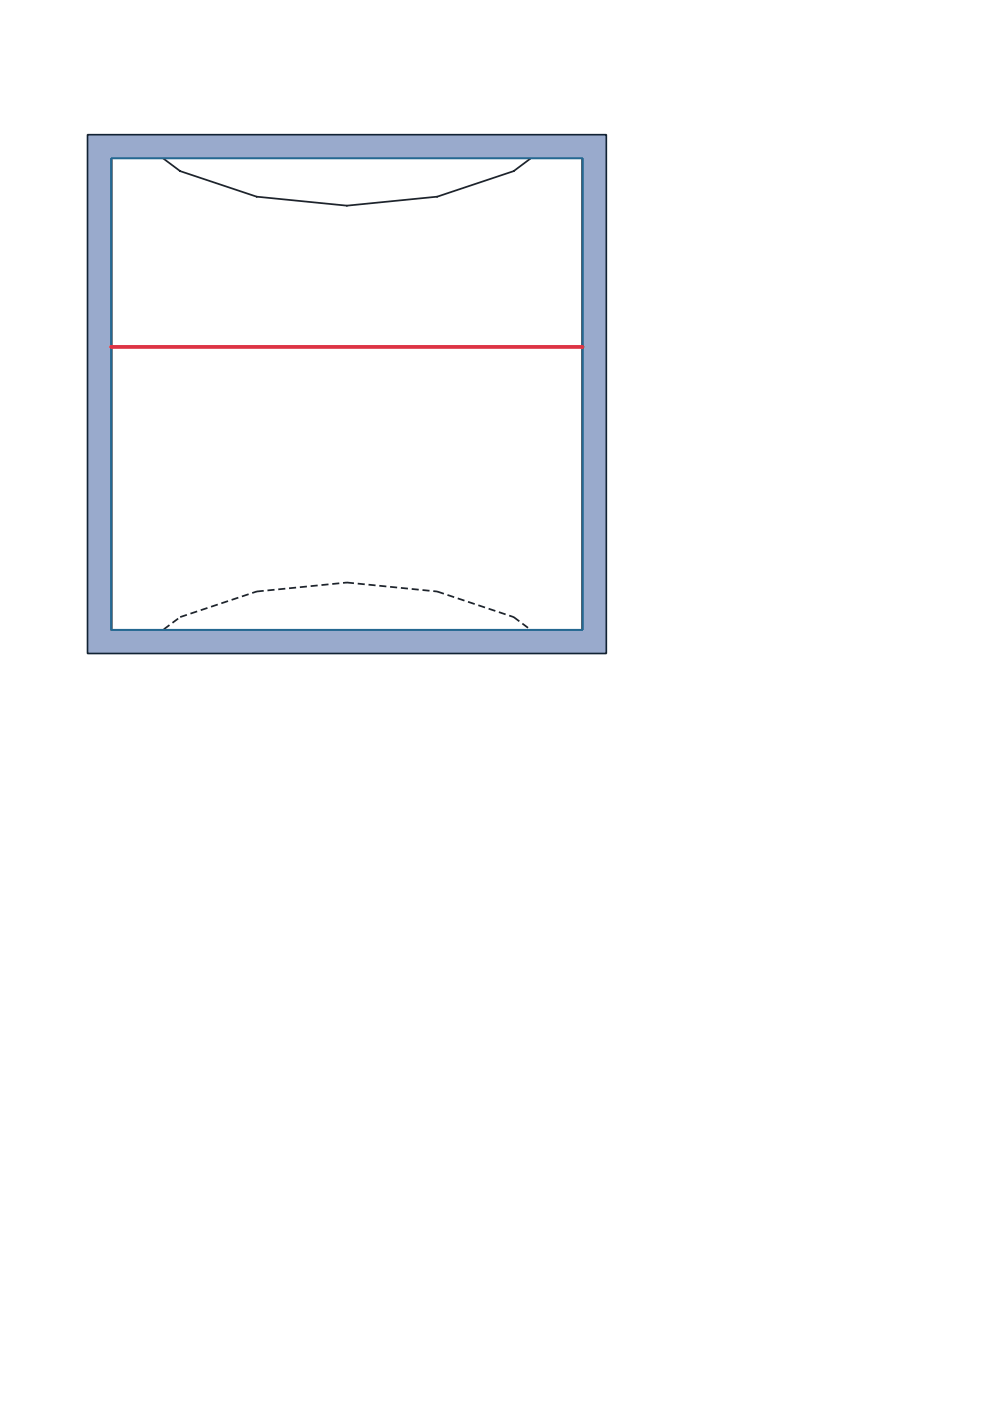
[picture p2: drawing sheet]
<svg xmlns="http://www.w3.org/2000/svg" width="210mm" height="297mm" viewBox="0 0 210 297" stroke-linecap="round" stroke-linejoin="round" font-family="sans-serif">
<path d="M18.6 28.6h110v110h-110z" fill="#9ac" stroke="#123" stroke-width=".35"/>
<path d="M23.6 33.6h100v100h-100z" fill="#fff"/>
<path d="M34.5 133.6l3.7-2.8M38.2 130.8l16.2-5.4M54.4 125.4l19.2-1.9M73.6 123.5l19.1 1.9M92.7 125.4l16.2 5.4M108.9 130.8l3.7 2.8" fill="none" stroke="#1e242c" stroke-width=".37" stroke-dasharray="1.5 .8" stroke-linecap="butt"/>
<path d="M34.5 33.5l3.7 2.8 16.2 5.4 19.2 1.9 19.1-1.9 16.2-5.4 3.7-2.8" fill="none" stroke="#1e242c" stroke-width=".37"/>
<path d="M23.6 33.5v100.1M123.6 33.5v100.1" fill="none" stroke="#1e242c" stroke-width=".62"/>
<path d="M23.6 33.6h100v100h-100z" fill="none" stroke="#246891" stroke-width=".43"/>
<path d="M23.6 73.6h100" fill="none" stroke="#d34" stroke-width=".8"/>
</svg>
